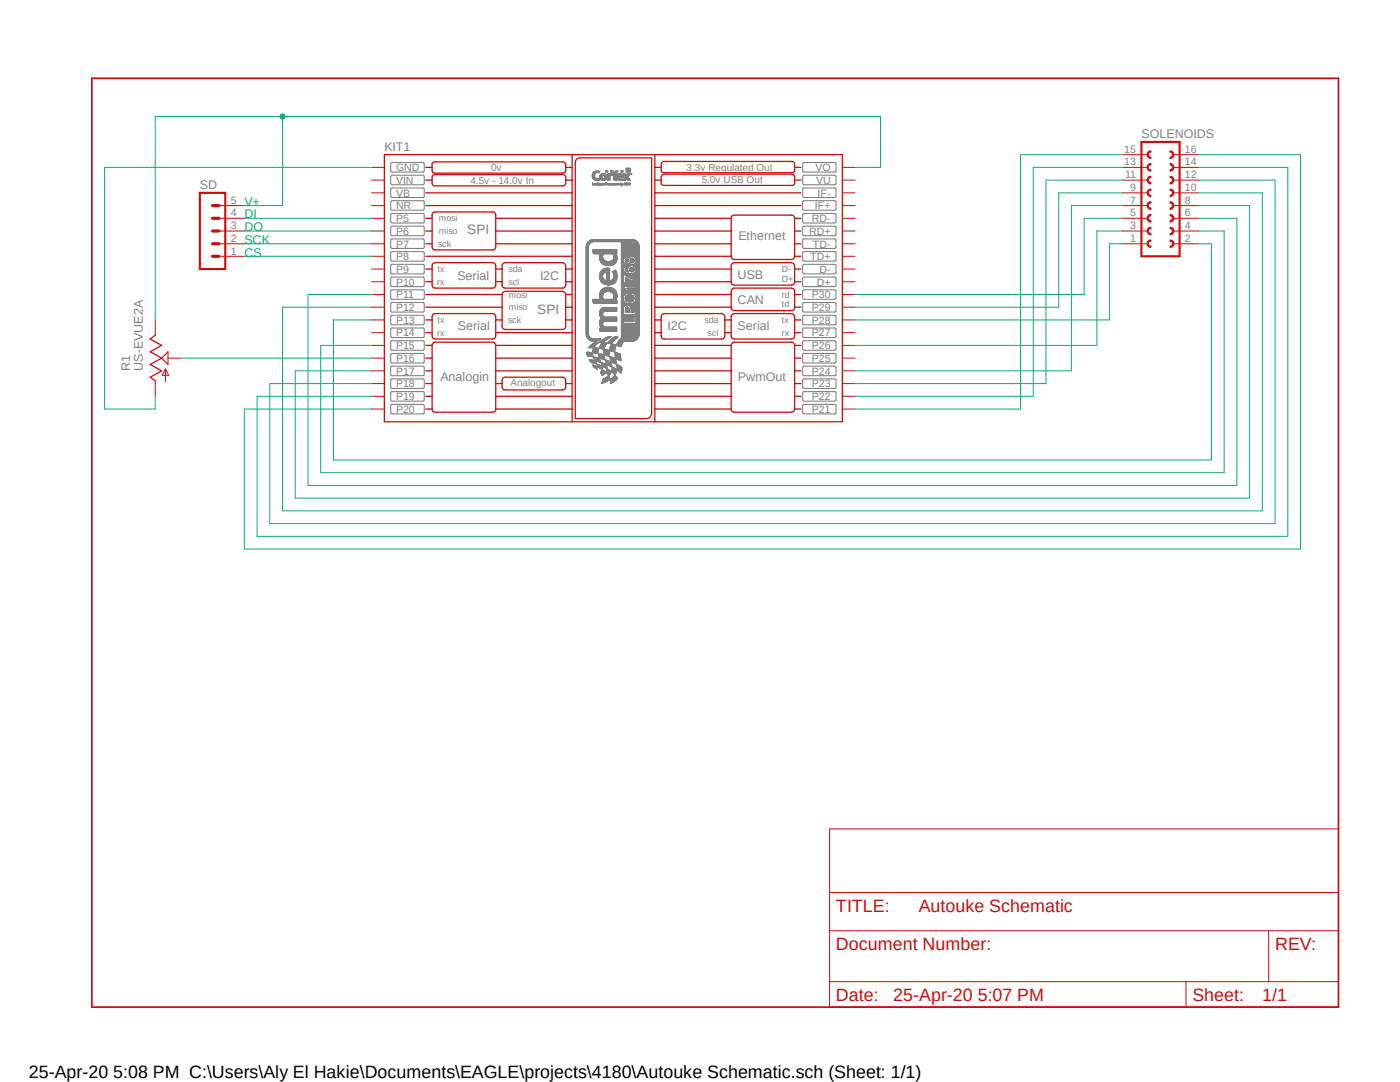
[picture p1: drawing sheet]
<svg xmlns="http://www.w3.org/2000/svg" width="279mm" height="216mm" viewBox="0 0 279 216" stroke-linecap="round" stroke-linejoin="round" font-family="sans-serif">
<defs><g id="words">
<g font-size="3.6" fill="#c90d0c">
<text x="166.8" y="181.9">TITLE:</text>
<text x="183.3" y="181.9">Autouke Schematic</text>
<text x="166.8" y="189.5">Document Number:</text>
<text x="254.5" y="189.5">REV:</text>
<text x="166.8" y="199.7">Date:</text>
<text x="178.3" y="199.7">25-Apr-20 5:07 PM</text>
<text x="238" y="199.7">Sheet:</text>
<text x="251.9" y="199.7">1/1</text>
</g>
<text font-size="3.6" x="5.8" y="215.1">25-Apr-20 5:08 PM C:\Users\Aly El Hakie\Documents\EAGLE\projects\4180\Autouke Schematic.sch (Sheet: 1/1)</text>
<g font-size="2.7" fill="#808080">
<text x="93.3" y="46.8">SPI</text>
<text x="107.2" y="62.6">SPI</text>
</g>
<g font-size="2.5" fill="#808080">
<text x="227.8" y="27.6">SOLENOIDS</text>
<text x="76.7" y="30.2">KIT1</text>
<text x="39.9" y="37.7">SD</text>
<text x="147.4" y="47.9">Ethernet</text>
<text x="91.3" y="55.8">Serial</text>
<text x="107.8" y="55.8">I2C</text>
<text x="147.2" y="55.7">USB</text>
<text x="91.4" y="65.8">Serial</text>
<text x="133.2" y="65.9">I2C</text>
<text x="147.2" y="65.8">Serial</text>
<text x="147.2" y="60.7">CAN</text>
<text x="26" y="74" transform="rotate(-90 26 74)">R1</text>
<text x="28.5" y="74" transform="rotate(-90 28.5 74)">US-EVUE2A</text>
<text x="87.9" y="76">Analogin</text>
<text x="147.3" y="76">PwmOut</text>
</g>
<g font-size="2.5" fill="#0dab76">
<text x="48.8" y="41">V+</text>
<text x="48.8" y="43.6">DI</text>
<text x="48.8" y="46.1">DO</text>
<text x="48.8" y="48.6">SCK</text>
<text x="48.8" y="51.2">CS</text>
</g>
<g font-size="2.1" fill="#808080">
<text x="79" y="34.2">GND</text>
<text x="162.7" y="34.2">VO</text>
<text x="224.4" y="33">13</text>
<text x="224.4" y="30.5">15</text>
<text x="224.5" y="35.6">11</text>
<text x="236.5" y="35.6">12</text>
<text x="236.5" y="33">14</text>
<text x="236.5" y="30.5">16</text>
<text x="46.1" y="40.6">5</text>
<text x="79" y="36.7">VIN</text>
<text x="79" y="39.2">VB</text>
<text x="79" y="41.8">NR</text>
<text x="162.6" y="41.8">IF+</text>
<text x="162.9" y="36.7">VU</text>
<text x="163.2" y="39.2">IF-</text>
<text x="225.6" y="40.6">7</text>
<text x="225.6" y="38.1">9</text>
<text x="236.5" y="40.6">8</text>
<text x="236.5" y="38.1">10</text>
<text x="46.1" y="45.7">3</text>
<text x="46.1" y="43.2">4</text>
<text x="79" y="44.3">P5</text>
<text x="79" y="46.9">P6</text>
<text x="161.5" y="46.9">RD+</text>
<text x="162" y="44.3">RD-</text>
<text x="225.6" y="45.7">3</text>
<text x="225.6" y="43.2">5</text>
<text x="236.5" y="45.7">4</text>
<text x="236.5" y="43.2">6</text>
<text x="46.1" y="50.8">1</text>
<text x="46.1" y="48.3">2</text>
<text x="79" y="49.4">P7</text>
<text x="79" y="51.9">P8</text>
<text x="161.7" y="51.9">TD+</text>
<text x="162.2" y="49.4">TD-</text>
<text x="225.6" y="48.3">1</text>
<text x="236.5" y="48.3">2</text>
<text x="79" y="54.4">P9</text>
<text x="79" y="57">P10</text>
<text x="79" y="59.5">P11</text>
<text x="162" y="59.5">P30</text>
<text x="163" y="57">D+</text>
<text x="163.5" y="54.4">D-</text>
<text x="79" y="62.1">P12</text>
<text x="79" y="64.6">P13</text>
<text x="162" y="64.6">P28</text>
<text x="162" y="62.1">P29</text>
<text x="79" y="67.1">P14</text>
<text x="79" y="69.7">P15</text>
<text x="162" y="69.7">P26</text>
<text x="162" y="67.1">P27</text>
<text x="79" y="72.2">P16</text>
<text x="79" y="74.8">P17</text>
<text x="79" y="77.3">P18</text>
<text x="162" y="77.3">P23</text>
<text x="162" y="74.8">P24</text>
<text x="162" y="72.2">P25</text>
<text x="79" y="79.8">P19</text>
<text x="79" y="82.4">P20</text>
<text x="162" y="82.4">P21</text>
<text x="162" y="79.8">P22</text>
</g>
<g font-size="2" fill="#808080">
<text x="98" y="34.2">0v</text>
<text x="137" y="34.1">3.3v Regulated Out</text>
<text x="93.9" y="36.7">4.5v - 14.0v In</text>
<text x="140" y="36.5">5.0v USB Out</text>
<text x="101.9" y="77.1">Analogout</text>
</g>
<g font-size="1.8" fill="#808080">
<text x="87.5" y="44.2">mosi</text>
<text x="87.5" y="46.7">miso</text>
<text x="87.4" y="49.3">sck</text>
<text x="87.2" y="56.9">rx</text>
<text x="87.3" y="54.3">tx</text>
<text x="101.5" y="54.3">sda</text>
<text x="101.5" y="56.9">scl</text>
<text x="101.5" y="59.4">mosi</text>
<text x="156" y="59.4">rd</text>
<text x="156" y="54.3">D-</text>
<text x="156" y="56.2">D+</text>
<text x="87.3" y="64.5">tx</text>
<text x="101.4" y="64.5">sck</text>
<text x="101.5" y="61.9">miso</text>
<text x="140.6" y="64.5">sda</text>
<text x="156" y="64.5">tx</text>
<text x="156" y="61.3">td</text>
<text x="87.2" y="67">rx</text>
<text x="141.2" y="67">scl</text>
<text x="156" y="67">rx</text>
</g>
</g></defs>
<path d="M17.8 15.3l249.7 186.2M267.5 15.3l-249.7 186.2" fill="none" stroke="#fff" stroke-width=".2"/>
<g fill="none" stroke="#808080" stroke-width=".21">
<path d="M78 32.6l.2-.2h6.2l.3 .3v1.4l-.3 .2h-6.2l-.2-.2zM78 35.1l.2-.1h6.2l.3 .2v1.4l-.3 .3h-6.2l-.2-.3zM78.1 37.5h6.3l.3 .3v1.4l-.3 .2h-6.2l-.2-.2v-1.4zM160.2 32.6l.2-.2h6.2l.2 .2v1.6l-.2 .1h-6.2l-.2-.2zM160.2 35.1l.2-.1h6.2l.2 .1v1.6l-.2 .2h-6.2l-.2-.3zM160.3 37.5h6.3l.2 .1v1.7l-.2 .1h-6.2l-.2-.2v-1.4zM78 40.2l.2-.2h6.2l.3 .3v1.4l-.3 .3h-6.2l-.2-.3zM78 42.7l.2-.1h6.2l.3 .2v1.4l-.3 .3h-6.2l-.2-.3zM78 45.3l.2-.2h6.2l.3 .3v1.4l-.3 .2h-6.2l-.2-.2zM78 47.8l.2-.1h6.2l.3 .2v1.4l-.3 .3h-6.2l-.2-.3zM78 50.3l.2-.1h6.2l.3 .3v1.4l-.3 .2h-6.2l-.2-.2zM78 52.9l.2-.2h6.2l.3 .3v1.4l-.3 .3h-6.2l-.2-.3z"/>
<path d="M78 58l.2-.2h6.2l.3 .3v1.4l-.3 .2h-6.2l-.2-.2zM78.1 55.3h6.3l.3 .2v1.4l-.3 .3h-6.2l-.2-.3v-1.4zM160.2 40.2l.2-.2h6.2l.2 .2v1.6l-.2 .2h-6.2l-.2-.3zM160.2 45.3l.2-.2h6.2l.2 .2v1.6l-.2 .1h-6.2l-.2-.2zM160.2 47.8l.2-.1h6.2l.2 .1v1.6l-.2 .2h-6.2l-.2-.3zM160.2 52.9l.2-.2h6.2l.2 .2v1.6l-.2 .2h-6.2l-.2-.3zM160.2 58l.2-.2h6.2l.2 .2v1.6l-.2 .1h-6.2l-.2-.2zM160.3 42.6h6.3l.2 .1v1.7l-.2 .1h-6.2l-.2-.3v-1.4zM160.3 50.2h6.3l.2 .1v1.7l-.2 .1h-6.2l-.2-.2v-1.4zM160.3 55.3h6.3l.2 .1v1.7l-.2 .1h-6.2l-.2-.3v-1.4zM78 60.5l.2-.1h6.2l.3 .2v1.4l-.3 .3h-6.2l-.2-.3zM78 63l.2-.1h6.2l.3 .3v1.4l-.3 .2h-6.2l-.2-.2z"/>
<path d="M78 65.6l.2-.2h6.2l.3 .3v1.4l-.3 .3h-6.2l-.2-.3zM78 68.1l.2-.1h6.2l.3 .2v1.4l-.3 .3h-6.2l-.2-.3zM78 70.7l.2-.2h6.2l.3 .3v1.4l-.3 .2h-6.2l-.2-.2zM78 73.2l.2-.1h6.2l.3 .2v1.4l-.3 .3h-6.2l-.2-.3zM78 75.7l.2-.1h6.2l.3 .3v1.4l-.3 .2h-6.2l-.2-.2zM78.1 78.1h6.4l.2 .3v1.4l-.3 .3h-6.2l-.2-.3v-1.4zM160.2 60.5l.2-.1h6.2l.2 .1v1.6l-.2 .2h-6.2l-.2-.3zM160.2 65.6l.2-.2h6.2l.2 .2v1.6l-.2 .2h-6.2l-.2-.3zM160.2 70.7l.2-.2h6.2l.2 .2v1.6l-.2 .1h-6.2l-.2-.2zM160.2 75.7l.2-.1h6.2l.2 .1v1.7l-.2 .1h-6.2l-.2-.2zM160.3 62.9h6.3l.2 .1v1.7l-.2 .1h-6.2l-.2-.2v-1.4zM160.3 68h6.3l.2 .1v1.7l-.2 .1h-6.2l-.2-.3v-1.4z"/>
<path d="M160.3 73.1h6.3l.2 .1v1.6l-.2 .2h-6.2l-.2-.3v-1.4zM160.3 78.1h6.4l.1 .2v1.6l-.2 .2h-6.2l-.2-.3v-1.4zM78.1 80.7h6.4l.2 .2v1.4l-.3 .3h-6.2l-.2-.3v-1.4zM160.3 80.7h6.4l.1 .1v1.7l-.2 .1h-6.2l-.2-.3v-1.4z"/>
</g>
<g fill="none" stroke="#808080" stroke-width=".2">
<path d="M118.2 35.3h.5M118.2 35.2h.5M118.2 35.1h.5M118.2 35h.5M118.2 34.9h.5M118.2 36.9h.1M118.2 36.8h.1M118.2 36.7h.1M118.2 36.6h.1M118.2 36.5h.1M118.2 35.5h.6M118.2 35.4h.5"/>
<path d="M118.2 34.8h.5M118.2 34.7h.5M118.3 35.5h.5M118.3 34.7h.4M118.3 35.6h.7M118.3 35.6h.6M118.3 34.6h.5M118.4 36.6v.3M118.4 36.9h.1M118.4 36.8h.1M118.4 36.7h.1M118.4 36.7h.2"/>
<path d="M118.4 35.7h1.2M118.4 34.5h.7M118.4 35.8h1.2M118.4 34.4h1.2M118.5 35.8h1.1M118.5 34.4h1.1M118.5 34.3h1.1M118.5 36.7h.1M118.5 35.9h1.1M118.6 36.9h.1M118.6 36.8h.1M118.6 34.3h1.1"/>
<path d="M118.6 35.9h1.1M118.7 36.7h.1M118.7 36.9h.1M118.7 36.9h.4M118.7 36.8h.1M118.7 36.6v.1M118.8 36h.8M118.8 34.2h.9M118.9 36.8h.1M118.9 36.8h.2M118.9 36.7h.2M119 36.9h.1"/>
<path d="M119 34.5h-.7M119 36h.4M119 34.1h.5M119.1 36.8v.1M119.2 36.9h.1M119.2 36.8h.1M119.2 36.7h.1M119.2 36.6h.1M119.2 36.5h.1M119.3 36.9h.1M119.3 36.8h.1M119.3 36.7h.1"/>
<path d="M119.3 36.6h.1M119.3 36.5h.1M119.4 34.5h.2M119.5 36.9h.1M119.5 36.8h.1M119.5 36.7h.1M119.5 36.5v.1M119.5 37h.3M119.5 37h.1M119.5 35.6h.1M119.6 36.9h.2M119.6 36.9h.1"/>
<path d="M119.6 36.8h.2M119.6 36.7h.1M119.6 36.7h.2M119.6 34.5h.1M119.6 36.8h.1M119.7 36.7h.1M119.7 35.6h.5M119.7 35.6h.4M119.7 35.5h.4M119.7 35.4h.4M119.7 35.3h.4M119.7 35.2h.4"/>
<path d="M119.7 35.1h.4M119.7 34.2h-1.1M119.8 37h.1M119.8 35.7h.5M119.8 35h.4M119.8 35h.5M119.8 35.7h1.2M119.8 34.9h1.2M119.8 36.9h.4M119.8 36.8h.1M119.8 36.8h.4M119.8 35.8h1.2"/>
<path d="M119.8 34.8h1.2M119.9 36.7h.2M119.9 35.9h1M119.9 34.8h1M119.9 36.9h.2M120 34.7h.9M120.1 36.8v.1M120.1 36h.6M120.1 34.7h.6M120.1 36.9h.1M120.1 36.8h.1M120.1 36.7h.3"/>
<path d="M120.2 36.7h-.4M120.2 36h.3M120.2 35.1h-.5M120.3 34.6h.3M120.4 36.9h.1M120.4 36.8h.1M120.4 36.7h.1M120.4 36.7h.2M120.5 36.9h.1M120.5 36.8h.1M120.5 36.7h.1M120.5 36.6h.1"/>
<path d="M120.5 35.7h.5M120.5 35h.5M120.6 35.1h.5M120.6 35h.5M120.6 35.6h.5M120.6 35.5h.5M120.6 35.4h.5M120.6 35.3h.5M120.6 35.2h.5M120.7 35.3h.4M120.9 36.9h.1M120.9 36.8h.1"/>
<path d="M120.9 36.7h.1M120.9 36.6h.1M120.9 36.5h.2M120.9 36.5h.1M120.9 35.9h-.9M120.9 34.3h.4M120.9 34.2h.4M120.9 34.1h.4M120.9 34h.4M121 36.7h.6M121 36.6h.1M121.1 36.7h-.2"/>
<path d="M121.1 35.6h-.5M121.2 36.9h.1M121.2 36.8h.1M121.2 36.7h.1M121.3 36h.4M121.3 35.9h.4M121.3 35.8h.4M121.3 35.7h.4M121.3 35.6h.4M121.3 35.5h.4M121.3 35.4h.4M121.3 35.3h.4"/>
<path d="M121.3 35.2h.4M121.3 35.2h.5M121.3 35.1h.5M121.3 35h.7M121.3 35h.8M121.3 34.9h.8M121.3 34.8h.8M121.3 34.8h.3M121.3 34.7h.3M121.3 36.7h.1M121.4 36.8h.1M121.4 36.9h.3"/>
<path d="M121.5 36.9h.1M121.5 36.7h-.1M121.6 36.7h.1M121.6 36.8h.1M121.7 34.8h.4M121.8 36.9h.9M121.8 36.8h.1M121.8 36.7h.1M121.8 34.7h.3M121.8 36.9h.1M121.9 35.1h-.6M121.9 34.6h.2"/>
<path d="M121.9 34.3h.4M121.9 34.2h.4M121.9 34.1h.4M121.9 34h.4M122 36.8h.1M122 36.8h.3M122 36.7h.4M122 36.9h.2M122 36.7h.2M122 35h.1M122.2 36.8v.1M122.3 34.9h.8"/>
<path d="M122.3 34.8h.8M122.3 34.7h.8M122.3 36.9h.1M122.3 36.8v.1M122.3 36.7h.2M122.3 34.3l-.3 .1M122.3 36.8h.2M122.4 36.8l.2 .1M122.4 35.8h.7M122.4 35.7h.5M122.4 35.6h.5M122.4 35.6h.4"/>
<path d="M122.4 35.5h.4M122.4 35.4h.4M122.4 35.3h.4M122.4 35.2h.4M122.4 35.1h.4M122.4 35h.4M122.4 34.6h.4M122.4 34.5h.4M122.4 34.4h.4M122.5 35.9h.6M122.5 35.8h.6M122.5 34.4h.3"/>
<path d="M122.6 36.9h.1M122.6 36.7h.1M122.6 34.3h.2M122.6 36.8h.2M122.6 36h.5M122.7 36.8h.1M122.8 36h.2M122.8 34.3h.1M122.8 36.9h.3M122.8 36.8h.1M122.8 36.7h.2M122.9 36.9h.1"/>
<path d="M122.9 36.7h-.1M122.9 34.3h.4M122.9 34.2h.4M122.9 34.1h.4M122.9 34h.4M123 36.7h.1M123 36.8h.1M123.1 35.7h-.7M123.1 36.6l.1 .1M123.1 36.8h.1M123.1 35.6h.5M123.1 35.6h.4"/>
<path d="M123.1 35.5h.4M123.1 35.4h1.3M123.1 35.3h1.3M123.1 35.2h1.3M123.1 35.1h.4M123.1 34.8h-.8M123.2 36.9h-.1M123.2 36.7h.3M123.2 35.7h1.1M123.2 35.7h.5M123.2 35h.4M123.2 36.7h-.1"/>
<path d="M123.2 35.8h1.1M123.2 34.9h.5M123.3 35.8h1M123.3 34.9h1M123.3 34.8h1M123.3 35.9h1M123.3 34.8h.9M123.4 36.9h.2M123.4 36.9h.1M123.4 36.8v.1M123.4 36.8h.1M123.4 36.7h.1"/>
<path d="M123.4 35.9h.9M123.4 34.7h.8M123.5 36.8h.1M123.5 36h.7M123.5 34.7h.6M123.7 34.6h.2M123.8 36.9h.2M123.8 36.8h.1M123.8 36.7h.4M123.8 36.6h.1M123.8 36.5h.1M123.8 36h.2"/>
<path d="M123.9 36.7h-.1M123.9 34.9h.4l-.3 .1M124 36.8h.1M124 36.7h.3M124 34.3h.3M124 34.2h.3M124 34.1h.3M124 34h.3M124 35.1h.4M124 35h.3M124.1 37h.1M124.1 36.8h.2"/>
<path d="M124.2 37l-.1 .1M124.2 36.9h.1M124.2 36.8h.1M124.2 35.7h.1M124.2 36.7h.1M124.3 34.3l-.3 .1M124.4 34.7l.5 .1M124.4 34.6l.4 .1M124.5 36h.3M124.5 35.9h.4M124.5 34.8h.4M124.5 35.8h.4"/>
<path d="M124.5 34.8h.5M124.5 36.9h.1M124.5 36.8h.1M124.5 36.8h.4M124.5 35.7h.5M124.5 34.9h.5M124.6 36.7h.2M124.6 35.7h.4M124.6 35.6h1M124.6 35h.5M124.6 36.6h.2M124.7 36.6h.1"/>
<path d="M124.7 35.6h.8M124.7 35.1h.8M124.7 36.5h.1M124.7 36h.1M124.7 35.5h.8M124.7 35.2h.7M124.7 35.1h.7M124.8 35.4h.6M124.8 35.3h.5M124.8 35.2h.6M124.8 36.9h.3M124.8 36.8h.1"/>
<path d="M124.9 35.9h-.5M125 36.8h.1M125 36.7h.2M125 36.6h.1M125 36.5h.2M125 36.5h.1M125 34.3h.3M125 34.2h.3M125 34.1h.3M125 34h.3M125 33.9h.3M125 33.8h.3"/>
<path d="M125 33.7h.3M125 33.6h.3M125.1 35.6h.1M125.1 36.8h.1M125.1 36.6h.1M125.1 35.7h.5M125.2 36.9h.1M125.2 36.8h.1M125.2 36.7h-.2M125.2 36.6h.1M125.2 35.8h.4M125.2 35.7h.4"/>
<path d="M125.2 35h.3M125.2 35h.4M125.2 34.9h.4M125.2 36.9h.2M125.2 35.9h.5M125.2 35.8h.5M125.2 34.8h.4M125.3 35.9h.4M125.3 36h.5M125.3 34.7h.4M125.3 36.9h.1M125.3 36.8h.1"/>
<path d="M125.3 36.7h.3M125.3 36.6h.4M125.3 36.6h.2M125.3 36.5h.1M125.4 34.3h.4M125.4 34.2h.4M125.4 34.1h.4M125.4 34h.4M125.4 33.9h.4M125.4 33.8h.4M125.4 33.7h.4M125.4 33.6h.4"/>
<path d="M125.5 33.9h.3M125.6 36.6h.1M125.6 36.5h.1M125.7 36.9h.1M125.7 36.8h.1M125.7 36.7h.1M125.7 36.5h.1M125.7 34.8h-.5M125.7 34.6l-.4 .1M125.8 36.5v.1M125.9 36.6v.1M125.9 34.7l.1 .1"/>
<path d="M125.9 34.6v.1M126 34.7h.1M126.1 34.6v.2M117 49v17.8M117 48.9v18.1M117.1 48.8v18.3M117.1 48.7v18.5M117.1 48.6v18.7M117.2 48.4v19M117.3 48.4v19.1M117.3 48.3v19.2M117.3 48.3v19.3"/>
<path d="M117.4 48.3v19.3M117.4 48.2v1M117.5 48.1v.9M117.6 48.1v.7M117.6 48v.8M117.6 48v.7M117.7 48v.6M117.8 48l-.1 .6M117.8 47.9v.6M117.9 47.9v.6M117.9 47.9v.5M118 47.9v.5"/>
<path d="M118.1 47.8v.5M118.2 47.8v.5M118.2 49.8v.2M118.2 59.7v.1M118.3 47.8v.5M118.3 49.8v.3M118.3 59.7v.2M118.3 49.8l.1 .7M118.3 59.7l.1 .7M118.4 47.8v.4M118.4 49.8v.8M118.4 59.7v.8"/>
<path d="M118.5 47.8v.4M118.5 49.8v.8M118.5 59.7v.8M118.6 47.8v.4M118.6 49.8v.8M118.6 59.7v.8M118.7 47.8v.4M118.7 49.8v.8M118.7 59.7v.8M118.8 47.8v.4M118.8 49.8v.8M118.8 59.7v.8"/>
<path d="M118.9 47.8v.4M118.9 49.8v.8M118.9 59.7v.8M119 47.8v.4M119 49.8v.8M119 59.7v.8M119.1 47.8v.4M119.1 49.8v.8M119.1 59.7v.8M119.2 47.8v.4M119.2 49.8v.8M119.2 59.7v.8"/>
<path d="M119.3 47.8v.4M119.3 49.8v.8M119.3 59.7v.8M119.4 47.8v.4M119.4 49.8v.8M119.4 59.7v.8M119.5 47.8v.4M119.5 49.8v.8M119.5 59.7v.8M119.6 47.8v.4M119.6 49.8v.8M119.6 59.7v.8"/>
<path d="M119.6 51.1v.5M119.6 54.9v.5M119.6 58.7v.6M119.7 47.8v.4M119.7 49.8v.8M119.7 51v.8M119.7 54.7v.8M119.7 58.6v.8M119.7 59.7v.8M119.7 49.8l.1 2.3M119.8 54.4v1.4M119.8 58.3v1.3"/>
<path d="M119.8 47.8v.4M119.8 49.8v2.3M119.8 54.4v1.5M119.8 58.2v2.3M119.8 49.8v2.4M119.8 54.2v1.8M119.8 58.1v2.4M119.9 47.8v.4M119.9 49.8v2.5M119.9 54.1v1.9M119.9 58v2.5M119.9 54.1v2"/>
<path d="M120 47.8v.4M120 49.8v2.7M120 54v2.3M120 57.9v2.6M120.1 47.8v.4M120.1 49.8v2.7M120.1 54v2.3M120.1 57.8v2.7M120.1 53.9v2.4M120.1 49.8v2.8M120.1 53.9v2.5M120.1 57.7v2.8"/>
<path d="M120.2 47.8v.4M120.2 49.8v2.8M120.2 53.8v2.6M120.2 57.7v2.8M120.3 47.8v.4M120.3 49.8v2.9M120.3 53.8v2.7M120.3 57.7v2.8M120.4 47.8v.4M120.4 49.8v1.1M120.4 51.5v1.2M120.4 53.7v1.1"/>
<path d="M120.4 55.5v1.1M120.4 57.6v1.2M120.4 59.5v1M120.4 49.8v1M120.4 51.7v1M120.4 53.7v1M120.4 55.6v1M120.4 57.6v1.1M120.4 59.6v.9M120.4 49.8v.9M120.4 53.7v.9M120.4 55.7v.9"/>
<path d="M120.4 57.6v.9M120.5 47.8v.4M120.5 49.8v.9M120.5 51.8v1M120.5 53.6v1M120.5 55.7v.9M120.5 57.5v1M120.5 59.7v.8M120.5 49.8v.8M120.5 51.9v.9M120.5 53.6v.9M120.5 55.8v.8"/>
<path d="M120.6 57.5l-.1 1M120.6 47.8v.4M120.6 49.8v.8M120.6 51.9v.9M120.6 53.6v.8M120.6 55.8v.9M120.6 57.4v1M120.6 59.7v.8M120.6 52v.9M120.6 57.4v.9M120.7 47.8v.4M120.7 49.8v.8"/>
<path d="M120.7 52v.9M120.7 53.6v.8M120.7 55.9v.8M120.7 57.4v.9M120.7 59.7v.8M120.8 47.8v.4M120.8 49.8v.8M120.8 52.1v.8M120.8 53.6v.8M120.8 55.9v.9M120.8 57.4v.9M120.8 59.7v.8"/>
<path d="M120.8 52.1l.1 .9M120.9 53.5l-.1 .9M120.9 57.4l-.1 .9M120.9 47.8v.4M120.9 49.8v.8M120.9 52.1v.9M120.9 53.5v.8M120.9 56v.8M120.9 57.4v.8M120.9 59.7v.8M121 47.8v.4M121 49.8v.8"/>
<path d="M121 52.1v.9M121 53.5v.8M121 56v.8M121 57.4v.8M121 59.7v.8M121 52.2v.8M121.1 47.8v.4M121.1 49.8v.8M121.1 52.2v.8M121.1 53.5v3.3M121.1 57.4v.8M121.1 59.7v.8"/>
<path d="M121.2 57.3v.9M121.2 47.8v.4M121.2 49.8v.8M121.2 52.2v.8M121.2 53.5v3.3M121.2 59.7v.8M121.2 53.5v3.4M121.3 47.8v.4M121.3 49.8v.8M121.3 52.2v.8M121.3 53.5v3.4M121.3 57.3v.9"/>
<path d="M121.3 59.7v.8M121.4 47.8v.4M121.4 49.8v.8M121.4 52.2v.8M121.4 53.5v3.4M121.4 57.3v.9M121.4 59.7v.8M121.5 47.8v.4M121.5 49.8v.8M121.5 52.2v.8M121.5 53.5v3.4M121.5 57.3v.9"/>
<path d="M121.5 59.7v.8M121.5 53.6v3.3M121.5 57.4v.8M121.6 47.8v.4M121.6 49.8v.8M121.6 52.2v.8M121.6 53.6v3.3M121.6 57.4v.8M121.6 59.7v.8M121.7 47.8v.4M121.7 49.8v.8M121.7 52.2v.8"/>
<path d="M121.7 56v.8M121.7 57.4v.8M121.7 59.7v.8M121.8 47.8v.4M121.8 49.8v.8M121.8 52.2v.8M121.8 56v.8M121.8 57.4v.8M121.8 59.7v.8M121.9 47.8v.4M121.9 49.8v.8M121.9 52.1v.9"/>
<path d="M121.9 56v.8M121.9 57.4v.8M121.9 59.7v.8M121.9 57.4v.9M122 47.8v.4M122 49.8v.8M122 52.1v.9M122 55.9v.9M122 57.4v.9M122 59.7v.8M122.1 47.8v.4M122.1 49.8v.8"/>
<path d="M122.1 52.1v.9M122.1 55.9v.9M122.1 57.4v.9M122.1 59.7v.8M122.1 52v.9M122.2 47.8v.4M122.2 49.8v.8M122.2 52v.9M122.2 55.8v.9M122.2 57.5v.9M122.2 59.7v.8M122.3 51.9v1"/>
<path d="M122.3 54.2h.1M122.3 55.8l-.1 .9M122.3 47.8v.4M122.3 49.8v.9M122.3 54.1v.2M122.3 55.7v1M122.3 57.5v1M122.3 59.7v.8M122.3 51.8v1M122.3 54.1v.3M122.3 55.7v.9M122.3 57.6v.9"/>
<path d="M122.4 47.8v.4M122.4 49.8v1M122.4 51.7v1.1M122.4 54.1v.3M122.4 55.6v1M122.4 57.6v1M122.4 59.6v.9M122.4 51.6v1.2M122.4 54.1v.4M122.4 55.5v1.1M122.4 57.6v1.2M122.5 47.8v.4"/>
<path d="M122.5 49.8v1.1M122.5 51.5v1.3M122.5 54.1v.5M122.5 55.4v1.2M122.5 57.7v1.1M122.5 59.5v1M122.5 49.8v2.9M122.5 57.7v2.8M122.6 54l-.1 2.6M122.6 47.8v.4M122.6 49.8v2.9M122.6 54v2.5"/>
<path d="M122.6 57.7v2.8M122.6 57.8v2.7M122.7 47.8v.4M122.7 49.8v2.8M122.7 54v2.4M122.7 57.8v2.7M122.7 57.9v2.6M122.8 47.8v.4M122.8 57.9v2.6M122.8 49.8v2.8M122.8 53.9v2.4M122.9 47.8v.4"/>
<path d="M122.9 49.8v2.7M122.9 53.9v2.4M122.9 58v2.5M122.9 54v2.2M122.9 49.8v2.6M122.9 54v2.1M122.9 58.1v2.4M123 47.8v.4M123 49.8v.8M123 50.8v1.5M123 54.1v1.9M123 58.2v1.6"/>
<path d="M123 59.9v.6M123 50.8v1.4M123 54.2v1.8M123 58.3v1.4M123.1 47.8v.4M123.1 49.8v.8M123.1 50.9v1.2M123.1 54.3v1.6M123.1 58.4v1.2M123.1 60v.5M123.1 51.1v.8M123.1 54.6v1"/>
<path d="M123.1 58.6v.8M123.2 47.8v.4M123.3 47.8v.4M123.4 47.8v.4M123.5 47.8v.4M123.6 47.8v.4M123.7 47.8v.4M123.8 47.8v.4M123.9 47.8v.4M124 47.8v19.6M124 47.8v21.2M124.1 47.8v21"/>
<path d="M124.1 47.8v20.9M124.2 47.8v20.8M124.2 47.8v20.6M124.3 47.8v20.6M124.3 47.8v20.5M124.4 47.8v20.4M124.5 52.2v1.4M124.5 54v.9M124.5 56.4v.7M124.5 59.9v1.5M124.5 47.8v3.9M124.5 57.4v1.7"/>
<path d="M124.5 47.8v3.8M124.5 52.4v.9M124.5 54.1v.7M124.5 57.4v1.6M124.6 47.8v3.7M124.6 52.5v.8M124.6 54.2v.6M124.6 56.4v.7M124.6 57.4v1.5M124.6 47.8v3.6M124.6 54.3v.5M124.6 57.5v1.3"/>
<path d="M124.7 47.8v3.6M124.7 52.6v.6M124.7 54.3v.5M124.7 56.4v.7M124.7 57.5v1.3M124.7 54.4v.5M124.7 57.6v1.1M124.8 51.9v.2M124.8 53.6v.3M124.8 59.4v.2M124.8 47.8v3.5M124.8 51.8v.4"/>
<path d="M124.8 52.6v.5M124.8 53.6v.4M124.8 54.4v.5M124.8 55.3v1.8M124.8 57.7v1M124.8 59.2v.6M124.8 51.7v.5M124.8 52.7v.4M124.8 53.5v.5M124.8 54.5v.4M124.8 55.4v1.7M124.8 57.7v.9"/>
<path d="M124.8 59.1v.8M124.9 47.8v3.5M124.9 51.7v.6M124.9 52.7v.4M124.9 53.5v.6M124.9 54.5v.5M124.9 55.4v1.7M124.9 57.8v.8M124.9 59.1v.8M124.9 51.6v.7M124.9 59.1v.9M125 47.8v3.5"/>
<path d="M125 51.6v.7M125 52.7v.4M125 53.5v.6M125 54.5v.5M125 55.4v1.7M125 57.9v.6M125 59v1.1M125 47.8v3.4M125 52.7v.3M125 53.4l.1 .8M125 54.5l.1 .6M125 55.5v1.6"/>
<path d="M125 58v.5M125 59l.1 1.1M125.1 47.8v3.4M125.1 51.6v.7M125.1 52.7v1.5M125.1 54.6v.5M125.1 55.5v1.6M125.1 57.5h.1M125.1 58.1v.4M125.1 58.9v1.3M125.1 54.6v.6M125.1 57.5v.1"/>
<path d="M125.2 47.8v3.5M125.2 51.6v.7M125.2 52.7v1.5M125.2 54.6v.6M125.2 55.6v1.5M125.2 57.5v.2M125.2 58.1v.5M125.2 58.9v1.3M125.2 58.1v2.1M125.3 47.8v3.5M125.3 51.7v.6M125.3 52.7v1.5"/>
<path d="M125.3 54.6v.6M125.3 55.6v1.5M125.3 57.5v.3M125.3 58.1v2.1M125.3 51.7v.5M125.3 53.9v.4M125.3 54.6v.7M125.3 57.5v.5M125.3 52.6v1M125.3 58v2.2M125.4 47.8v3.6M125.4 51.8v.3"/>
<path d="M125.4 52.6v.7M125.4 54.1v.2M125.4 54.6v.7M125.4 55.7v1.4M125.4 57.5v2.7M125.4 54.2v.1M125.5 47.8v3.6M125.5 52.5v.8M125.5 54.2v.1M125.5 54.6v.8M125.5 55.8v1.3M125.5 57.5v2.7"/>
<path d="M125.5 47.8v3.7M125.5 52.5v.7M125.6 52.5v.7M125.6 54.6v.8M125.6 55.8v1.3M125.6 57.5v2.7M125.6 47.8v3.7M125.6 53.6v.3M125.6 47.8v3.6M125.6 52.6v.5M125.6 53.6v.4M125.7 47.8v3.6"/>
<path d="M125.7 52.6v.5M125.7 53.5v.6M125.7 54.7v.7M125.7 55.8v1.3M125.7 57.5v2.7M125.7 47.8v3.5M125.7 51.9v.2M125.7 52.7v.4M125.7 54.7v.8M125.7 55.9v1.2M125.8 47.8v3.5M125.8 51.8v.4"/>
<path d="M125.8 52.7v.3M125.8 53.5v.6M125.8 54.7v.8M125.8 55.9v1.2M125.8 57.5v2.7M125.8 51.7v.6M125.8 53.4v.7M125.8 54.6v.9M125.9 51.6v.8M125.9 52.7v.3M125.9 53.4v.8M125.9 54.6v.9"/>
<path d="M125.9 55.9v1.2M125.9 57.5v2.7M125.9 47.8v3.4M126 47.8v3.4M126 51.6v.8M126 52.8v.2M126 53.4v.8M126 54.6v.9M126 55.9v1.2M126 57.5v2.7M126 56v1.1M126 57.5v1.1"/>
<path d="M126 58.8v1.4M126.1 47.8v3.4M126.1 51.5v1M126.1 52.8v.2M126.1 53.4v.8M126.1 54.6v1M126.1 56v1.1M126.1 57.5v1M126.1 58.8v1.4M126.1 58.9v1.3M126.2 47.8v3.3M126.2 51.5v1"/>
<path d="M126.2 52.8v.2M126.2 53.4v.8M126.2 54.6v1M126.2 56v1.1M126.2 57.5v1M126.2 58.9v1.3M126.2 47.8v3.4M126.2 58.9v1.2M126.3 47.8v3.4M126.3 51.6v.8M126.3 52.8v.2M126.3 53.4v.8"/>
<path d="M126.3 54.6v1M126.3 56v1.1M126.3 57.5v1M126.3 59v1.1M126.3 54.6v1.1M126.4 47.8v3.4M126.4 51.6v.8M126.4 52.7v.3M126.4 53.4v.7M126.4 54.5v1.2M126.4 56v1.1M126.4 57.5v1.1"/>
<path d="M126.4 59v1.1M126.4 52.7v.4M126.4 59.1v.9M126.4 53.5v.6M126.5 47.8v3.4M126.5 51.6v.7M126.5 52.7v.4M126.5 53.5v.6M126.5 54.5v1.2M126.5 56v1.1M126.5 57.5v1.2M126.5 59.2v.7"/>
<path d="M126.5 47.9v3.3M126.5 51.7v.5M126.5 53.6v.4M126.5 59.3v.4M126.6 47.9v3.4M126.6 51.8v.4M126.6 52.7v.4M126.6 53.6v.4M126.6 54.4v1.3M126.6 56.1v1M126.6 57.5v1.2M126.6 59.4v.3"/>
<path d="M126.6 52.6v.6M126.6 57.5v1.3M126.7 47.9v3.5M126.7 52.6v.6M126.7 54.4v1.3M126.7 56.1v1M126.7 57.5v1.3M126.7 57.5v1.4M126.7 52.5v.8M126.7 54.3v1.4M126.8 48v3.5M126.8 52.5v.8"/>
<path d="M126.8 54.2v1.6M126.8 56.1v1M126.8 57.5v1.5M126.8 48v3.6M126.8 52.4v1M126.8 54.1v1.7M126.8 57.5v1.6M126.8 60v2.4M126.9 48v3.7M126.9 52.2v1.4M126.9 54v1.8M126.9 56v1.1"/>
<path d="M126.9 57.4v1.8M126.9 59.8v2.6M126.9 48v3.9M126.9 52v7.4M126.9 59.6v8.3M127 48v19.8M127 48.1v19.6M127.1 48.2v19.5M127.1 48.2v19.4M127.2 48.3v19.3M127.3 48.3v19.2M127.3 48.4v19"/>
<path d="M127.4 48.5v18.9M127.4 48.6v18.7M127.5 48.7v18.5M127.5 48.8v18.3M127.6 49v17.8M117.1 70.3v.3M117.1 70.3v.4M117.2 70.3v.7M117.3 70.3v.7M117.4 70.3v.7M117.4 66.7v.9M117.4 70.3v.8"/>
<path d="M117.5 66.9v.8M117.5 70.3v.8M117.5 69.3v.1M117.6 67.1v.7M117.6 69.3v.1M117.6 70.3v.8M117.6 69.2v.2M117.6 71.7v.1M117.6 67.2v.7M117.7 67.2v.7M117.7 69.1v.3M117.7 70.3v.8"/>
<path d="M117.7 71.7v.2M117.7 67.3v.6M117.7 71.8l.1 .3M117.8 69v.4M117.8 67.4v.5M117.8 70.3v.8M117.8 71.8v.3M117.9 67.4v.6M117.9 68.9v.5M117.9 70.3v.8M117.9 71.8v.4M117.9 67.5v.5"/>
<path d="M117.9 71.8v.5M118 67.5v.5M118 68.8v.6M118 70.3v.9M118 71.8v.5M118 71.8l.1 .5M118.1 68.7v.7M118.1 67.6v.5M118.1 70.4v.8M118.1 71.8v.5M118.2 67.6v.5M118.2 68.7v.7"/>
<path d="M118.2 70.4v.8M118.2 71.8v.5M118.2 68.6v.8M118.2 70.1v1.1M118.3 67.6v.5M118.3 68.6v.8M118.3 70v.4M118.3 70.8v.4M118.3 71.8v.6M118.3 72.8v.1M118.3 68.5v.9M118.3 70.9v.3"/>
<path d="M118.3 71.8l.1 .6M118.3 72.8l.1 .4M118.4 69.6v.8M118.4 67.6v.5M118.4 68.5v.9M118.4 71.9v.5M118.4 72.9v.3M118.4 68.5v1.9M118.4 71.2v.1M118.5 67.6v.5M118.5 68.5v1.9M118.5 71.2v.3"/>
<path d="M118.5 71.9v.5M118.5 72.9v.3M118.5 68.5v.8M118.5 69.4v1M118.5 71.9v.6M118.5 72.9v.4M118.6 67.6v.5M118.6 69.4v1M118.6 71.2v.5M118.6 71.9v.6M118.6 72.9v.4M118.6 68.5v.8"/>
<path d="M118.7 67.6v.5M118.7 68.4v.7M118.7 69.4v1M118.7 71.3v.5M118.7 72v.5M118.7 72.9v.5M118.7 71.3v.6M118.7 73v.4M118.7 68.4v.6M118.7 71.3v1.3M118.8 67.6v.5M118.8 68.4v.6"/>
<path d="M118.8 69.4v1M118.8 71.3v.7M118.8 72.1v.5M118.8 73v.4M118.8 68.4v.5M118.9 67.6v.5M118.9 69.4v1M118.9 71.3v.7M118.9 72.2v.4M118.9 73.1v.4M118.9 68.4v.5M119 67.6v.5"/>
<path d="M119 68.4v.4M119 69.4v1M119 71.3v.8M119 72.3v.3M119 73.1v.4M119 68.4v.3M119 69.5v.9M119 72.4v.2M119 73.1v.5M119 69.5v1M119 72.6h.1M119.1 67.6v.5"/>
<path d="M119.1 68.4v.3M119.1 69.5v1M119.1 71.3v.8M119.1 73.1v.5M119.1 68.4v.2M119.1 71.4v.7M119.1 72.7l.1 .2M119.1 73.2l.1 .5M119.2 67.6v.4M119.2 68.4v.1M119.2 69.5v1M119.2 71.4v.7"/>
<path d="M119.2 72.7v.3M119.2 73.2v.5M119.3 67.6v.4M119.3 68.4v.1M119.3 69.5v1M119.3 71.4v.7M119.3 72.7v.8M119.3 72.7v.5M119.3 67.6v.3M119.3 68.4l.1 .1M119.4 67.6v.3M119.4 69.5v.7"/>
<path d="M119.4 70.4v.3M119.4 71.4v.7M119.4 72.7v.6M119.4 70.6l.1 .4M119.4 71.4v.8M119.4 72.8v.5M119.5 67.6l-.1 .3M119.5 68.3v.1M119.5 69.5l-.1 .3M119.5 67.6v.3M119.5 69.5v.1M119.5 70.6v.6"/>
<path d="M119.5 71.5v.7M119.5 72.8v.6M119.5 69.4v.1M119.5 70.6v.7M119.6 67.6v.2M119.6 68.2v.2M119.6 69.3v.2M119.6 70.6v1.6M119.6 72.8v.6M119.6 62.3v.5M119.6 64.2v.5M119.6 69.2v.3"/>
<path d="M119.6 70.6v.9M119.6 71.5v.7M119.6 72.9v.5M119.7 62.1v.8M119.7 64.1v.8M119.7 67.6v.2M119.7 68.2v.2M119.7 69.2v.3M119.7 70.6v.9M119.7 71.7v.5M119.7 72.9v.5M119.7 70.6l.1 .9"/>
<path d="M119.7 71.8l.1 .5M119.7 72.9l.1 .6M119.8 61.9v1.3M119.8 63.8v1.3M119.8 65.5v.6M119.8 67.6l-.1 .2M119.8 68.1v.3M119.8 69v.6M119.8 61.8v1.4M119.8 63.7v1.5M119.8 67.6v.1M119.8 70.7v.8"/>
<path d="M119.8 72v.3M119.8 72.9v.6M119.8 61.8v1.5M119.8 65.4v.7M119.8 68v.4M119.8 68.9v.7M119.8 72.1v.2M119.8 74.3v.1M119.9 61.7v1.7M119.9 63.6v1.7M119.9 65.4v.7M119.9 67.6v.1"/>
<path d="M119.9 68v.4M119.9 68.8v.8M119.9 70.7v.8M119.9 72.2v.1M119.9 72.9v.7M119.9 74.2v.3M119.9 63.5v1.8M119.9 73v.6M119.9 74.1v.4M120 70.7v.9M120 72.3v.3M120 73v.6"/>
<path d="M120 61.6v4.5M120 67.9v.5M120 68.7v.9M120 74v.6M120.1 61.6v4.5M120.1 67.9v.5M120.1 68.6v1M120.1 70.7v.9M120.1 72.3v.4M120.1 73v.7M120.1 74v.7M120.1 76.5h.1"/>
<path d="M120.1 61.5v4.6M120.1 72.3v.5M120.1 73.9v.9M120.1 76.4v.1M120.1 68.5v1.1M120.1 72.4v2.5M120.1 76.2v.3M120.2 61.5v4.6M120.2 67.9v.5M120.2 68.5v1.1M120.2 70.7v.9M120.2 72.4v.7"/>
<path d="M120.2 73.2v.4M120.2 73.7v1.3M120.2 76.2v.3M120.2 61.4v4.7M120.2 67.8v.6M120.2 73.7v1.2M120.2 76v.5M120.3 67.8v1.8M120.3 70.7v1M120.3 72.4v.7M120.3 73.8v1.1M120.3 61.4v4.7"/>
<path d="M120.3 75.7v.8M120.4 61.4v1M120.4 62.9v1.5M120.4 64.9v1.2M120.4 67.7v.6M120.4 68.4v1.2M120.4 70.7v1M120.4 72.5v.7M120.4 73.9v.9M120.4 75.6v.8M120.4 61.4v.9M120.4 63.1v1.2"/>
<path d="M120.4 65v1.1M120.4 70.8v.9M120.4 63.2v1M120.4 65.1v1M120.4 67.7v.5M120.4 74v.8M120.5 61.3v1M120.5 63.2v1M120.5 65.1v1M120.5 67.6v.6M120.5 68.4v1.3M120.5 70.8v.9"/>
<path d="M120.5 72.5v.7M120.5 74v.8M120.5 75.6v.8M120.5 61.3v.9M120.5 65.2v.9M120.6 67.6l-.1 .6M120.6 68.4l-.1 3.3M120.6 74l-.1 .7M120.6 75.6l-.1 .8M120.6 61.3v.9M120.6 63.3v.8M120.6 65.2v.9"/>
<path d="M120.6 67.6v.5M120.6 68.4v1.1M120.6 69.7v1.1M120.6 71.2v.6M120.6 72.6v.7M120.6 74v.6M120.6 75.5v.8M120.6 61.3v.8M120.6 65.3v.8M120.6 68.4v1M120.6 71.3v.5M120.6 74.1v.5"/>
<path d="M120.7 61.3v.8M120.7 63.3v.8M120.7 65.3v.8M120.7 67.6v.4M120.7 68.4v.9M120.7 69.7v1.1M120.7 71.5v.3M120.7 72.6v.7M120.7 74.1v.4M120.7 75.5v.8M120.7 67.5v.5M120.7 68.4v.8"/>
<path d="M120.7 71.6v.2M120.7 75.5v.7M120.8 71.8l.1 .3M120.8 61.3v.8M120.8 63.3v.8M120.8 65.3v.8M120.8 67.5v.5M120.8 68.4v.6M120.8 69.7v1.2M120.8 72.6v.8M120.8 74.2v.3M120.8 75.4v.8"/>
<path d="M120.8 67.5v.4M120.8 69.8l.1 1.1M120.8 72.6l.1 .8M120.9 68.5l-.1 .5M120.9 74.3l-.1 .1M120.9 75.4l-.1 .8M120.9 61.3v.8M120.9 63.3v.8M120.9 65.3v.8M120.9 67.4v.5M120.9 68.5v.3M120.9 69.8v1.1"/>
<path d="M120.9 71.8v.4M120.9 72.7v.7M120.9 74.3h.1M120.9 75.4v.8M120.9 68.5v.2M120.9 71.8v.5M121 61.3v.8M121 63.3v.8M121 65.3v.8M121 67.4v.4M121 68.5v.2M121 69.8v1.1"/>
<path d="M121 71.9v.6M121 72.7v.8M121 74.2v.2M121 75.4v.8M121 71.9v1.6M121 74v.5M121 75.3v.8M121.1 61.3v.8M121.1 63.3v.8M121.1 65.3v.8M121.1 67.4v.3M121.1 68.5v.1"/>
<path d="M121.1 69.8v1.2M121.1 71.9v.8M121.1 72.8v.7M121.1 74v.5M121.1 75.3v.8M121.1 71.9v.9M121.1 72.9l.1 1.7M121.2 67.4l-.1 .3M121.2 68.5h-.1M121.2 75.2l-.1 .9M121.2 61.3v.8M121.2 63.3v.8"/>
<path d="M121.2 65.3v.8M121.2 67.3v.3M121.2 68.4v.1M121.2 69.8v1.2M121.2 72v.8M121.2 73.6v1M121.2 75.2v.8M121.2 73.6v1.1M121.2 75.1v.9M121.3 61.3v.8M121.3 63.3v.8M121.3 65.3v.8"/>
<path d="M121.3 67.3v.3M121.3 68.3v.2M121.3 69.8v1.2M121.3 72v.9M121.3 73.6v1.2M121.3 75.1v.9M121.3 73.7v1.1M121.4 61.3v.8M121.4 63.3v.8M121.4 65.3v.8M121.4 67.2v.4M121.4 69.9v1.1"/>
<path d="M121.4 72v.9M121.4 73.7v1.2M121.4 68.2v.3M121.4 75v.9M121.5 61.3v.8M121.5 63.3v.8M121.5 65.3v.8M121.5 67.2v.3M121.5 68.2v.3M121.5 69.9v1.1M121.5 72.1v.8M121.5 73.7v2.2"/>
<path d="M121.5 68.1v.4M121.5 69.9v1.2M121.5 68v.5M121.5 73.8v1.1M121.5 75.1v.8M121.6 61.3v.8M121.6 63.3v.8M121.6 65.3v.8M121.6 67.2v.2M121.6 68v.5M121.6 69.9v1.2M121.6 72.1v.8"/>
<path d="M121.6 73.8v1M121.6 75.2v.6M121.6 69.8v.2M121.6 70.6v.5M121.6 72.1v.9M121.6 73.9v.9M121.6 75.3v.5M121.7 61.3v.8M121.7 63.3v.8M121.7 65.3v.8M121.7 67.2v.2M121.7 71v.2"/>
<path d="M121.7 72.1v.9M121.7 73.9v.9M121.7 75.4v.4M121.7 67.9v.7M121.7 69.4v.5M121.8 61.3v.8M121.8 63.3v.8M121.8 65.3v.8M121.8 67.2v.2M121.8 67.9v.7M121.8 69.3v.7M121.8 71.2v.3"/>
<path d="M121.8 72.2v.9M121.8 74v.7M121.8 75.6v.1M121.8 67.2v.1M121.8 67.8v.8M121.8 69.1v.9M121.8 71.2v.5M121.8 74v.6M121.8 75.7v.3M121.8 76.3v.2M121.8 71.2v.6M121.8 74v.5"/>
<path d="M121.8 75.6v.9M121.9 61.3v.8M121.9 63.3v.8M121.9 65.3v.8M121.9 67.2v.1M121.9 67.8v.8M121.9 69v1M121.9 71.2v.8M121.9 72.2v.9M121.9 74v.5M121.9 75.6v.9M121.9 67.2h.1"/>
<path d="M121.9 71.2l.1 2M121.9 74.1v.3M122 67.7v.9M122 68.8v1.2M122 61.3v.8M122 63.3v.8M122 65.3v.8M122 67.6v1M122 68.7v1.3M122 71.2v1.1M122 72.4v.8M122 74.1v.2"/>
<path d="M122 75.5v.9M122 67.6v2.5M122 72.7v.5M122 74v.2M122.1 61.3v.8M122.1 63.3v.8M122.1 65.3v.8M122.1 67.6v1M122.1 68.7v1.4M122.1 71.3v1M122.1 72.9v.3M122.1 74v.2"/>
<path d="M122.1 75.5v.9M122.1 67.6v.9M122.1 73.1v.3M122.1 73.6v.7M122.1 75.4v1M122.2 61.3v.8M122.2 63.3v.8M122.2 65.3v.8M122.2 67.5v1M122.2 68.7v1.4M122.2 71.3v1M122.2 73.2v1.1"/>
<path d="M122.2 75.4v1M122.2 68.7l.1 1.4M122.2 73.3l.1 1M122.3 67.5l-.1 .9M122.3 75.4v.9M122.3 61.3v.8M122.3 63.3v.8M122.3 65.3v.8M122.3 67.4v.9M122.3 68.7v1.4M122.3 71.3v1M122.3 73.3v1.1"/>
<path d="M122.3 75.3v1M122.3 67.4v.8M122.3 71.3v1.1M122.3 73.4v1M122.3 75.3v.9M122.4 61.3v.8M122.4 63.3v.8M122.4 65.3v.8M122.4 67.4v.8M122.4 68.7v1.4M122.4 71.4v1M122.4 73.4v1.1"/>
<path d="M122.4 75.2v1M122.4 67.4v.7M122.4 68.7v1.5M122.5 61.3v.8M122.5 63.3v.8M122.5 65.3v.8M122.5 67.4v.7M122.5 68.7v1.5M122.5 71.4v1M122.5 73.4v1.1M122.5 75.1v1.1M122.5 71.4v1.1"/>
<path d="M122.5 73.4l.1 1.2M122.6 67.3l-.1 .7M122.6 75l-.1 1.2M122.6 61.3v.8M122.6 63.3v.8M122.6 65.3v.8M122.6 67.2v.7M122.6 68.8v1.4M122.6 71.5v1M122.6 73.5v1.1M122.6 75v1.1M122.6 73.5v1.2"/>
<path d="M122.6 74.9v1.2M122.7 61.3v.8M122.7 63.3v.8M122.7 65.3v.8M122.7 67.2v.7M122.7 68.8v1.5M122.7 71.5v1.1M122.7 73.5v1.3M122.7 74.9v1.1M122.7 67.2v.6M122.7 68.8v1M122.7 70.3v.4"/>
<path d="M122.7 73.6v2.4M122.8 61.3v.8M122.8 63.3v.8M122.8 65.3v.8M122.8 67.2v.6M122.8 70.3v2.3M122.8 73.6v1.2M122.8 74.8v1.2M122.8 68.8v.8M122.9 61.3v.8M122.9 63.3v.8M122.9 65.3v.8"/>
<path d="M122.9 67.2v.4M122.9 68.9v.3M122.9 70.3v1.2M122.9 71.6v1M122.9 73.7v.9M122.9 75v.9M122.9 68.9v.2M122.9 71.8v.8M122.9 68.9v.1M122.9 70.3v1.3M122.9 72v.7M122.9 73.7v.8"/>
<path d="M122.9 75.1v.8M123 61.3v.8M123 63.3v.8M123 65.3v.8M123 67.2v.4M123 70.4v1.2M123 72.3v.4M123 73.7v.6M123 75.1v.7M123 67.2v.3M123 68.8v.1M123 72.4v.3"/>
<path d="M123.1 61.3v.8M123.1 63.3v.8M123.1 65.3v.8M123.1 67.2v.3M123.1 70.4v1.2M123.1 72.7v.3M123.1 73.8v.3M123.1 75.2v.5M123.1 68.6v.3M123.1 73.8v.1M123.1 67.2v.2M123.1 68.5v.4"/>
<path d="M123.1 70.4v1.3M123.1 72.7v1.1M123.1 75.4v.2M123.2 67.2v.2M123.2 68.5v.5M123.2 70.4v1.3M123.2 72.8v1.1M123.2 75.4v.2M123.2 67.3v.1M123.2 68.4v.6M123.2 75.5v.1M123.3 67.3v.1"/>
<path d="M123.3 68.3v.7M123.3 70.4v1.3M123.3 72.8v1.2M123.3 70.5l.1 1.3M123.3 72.9l.1 1.1M123.3 67.3h.1M123.4 68.2v.8M123.4 68.1v.9M123.4 70.5v1.3M123.4 72.9v1.1M123.4 72.9v1.2M123.5 68v1"/>
<path d="M123.5 70.5v1.3M123.5 72.9v1.2M123.5 70.6v1.2M123.6 67.9v1.2M123.6 70.6v1.2M123.6 73v1.1M123.6 70.6l.1 1.3M123.6 73l.1 1.2M123.7 67.8v1.3M123.7 70.7v1.2M123.7 73.1v1.2M123.7 67.7v1.4"/>
<path d="M123.8 67.6v1.6M123.8 70.7v1.2M123.8 73.1v1.2M123.8 70.8v1.2M123.9 67.6v1.6M123.9 71.2v.8M123.9 73.2v1.2M123.9 71.5l.1 .5M123.9 73.2l.1 1.3M124 67.5l-.1 1.7M124 67.5v1.5M124 73.2v1.2"/>
<path d="M124 73.2v1.1M124.1 73.2v.9M124.1 73.3v.5M124.5 62.7v1.5M124.5 64.6v3.5M124.5 60.1v1.1M124.5 62.8v1.4M124.6 60.2v.9M124.6 62.8v1.4M124.6 64.6v3.5M124.7 60.2v.8M124.7 62.8v1.4"/>
<path d="M124.7 64.6v3.5M124.7 60.3v.7M124.8 60.4v.6M124.8 61.5v.9M124.8 62.8v1.4M124.8 64.6v3.5M124.8 61.4v1M124.9 60.5v.4M124.9 61.4v1M124.9 62.8v1.4M124.9 64.6v3.5M124.9 61.3v1.1"/>
<path d="M125 60.5v.4M125 61.3v1.1M125 62.8v1.4M125 64.6v3.5M125.1 60.6v.3M125.1 61.3v1.1M125.1 62.8v1.4M125.1 64.6v3.5M125.2 60.6v.3M125.2 61.3v1.1M125.2 62.8v1.4M125.2 64.6v3.5"/>
<path d="M125.3 60.6v.3M125.3 61.3v1.1M125.3 62.8v1.4M125.3 64.6v3.5M125.4 60.6v.3M125.4 61.3v1.1M125.4 62.8v1.4M125.4 64.6v3.5M125.5 60.6v.4M125.5 61.4v1M125.5 62.8v1.4M125.5 64.6v3.5"/>
<path d="M125.5 61.5v.9M125.6 60.6v.4M125.6 61.6v.8M125.6 62.8v1.4M125.6 64.6v3.5M125.6 60.7v.3M125.7 60.6v.5M125.7 62.8v1.4M125.7 64.6v3.5M125.8 60.6v.5M125.8 62.8v1.4M125.8 64.6v3.5"/>
<path d="M125.8 60.6v.7M125.9 60.6v.9M125.9 62.8v1.4M125.9 64.6v3.5M125.9 60.6v1.8M126 60.6v1.8M126 62.8v1.4M126 64.6v3.5M126.1 60.6v1.8M126.1 62.8v1.4M126.1 64.6v3.5M126.2 60.6v1.8"/>
<path d="M126.2 62.8v1.4M126.2 64.6v3.5M126.2 60.5v1.9M126.3 60.5v1.9M126.3 62.8v1.4M126.3 64.6v3.5M126.4 60.5v1.9M126.4 62.8v1.4M126.4 64.6v3.5M126.5 60.4v2M126.5 62.8v1.4M126.5 64.6v3.4"/>
<path d="M126.6 60.3v2.1M126.6 62.8v.2M126.6 64.6v3.4M126.7 60.2v2.2M126.7 62.8v.2M126.7 64.6v3.4M126.7 60.1v2.3M126.8 60.1v2.3M126.8 62.8v.2M126.8 64.6v3.3M126.9 62.7v.4M126.9 64.6v3.3"/>
</g>
<g fill="none" stroke="#c90d0c" stroke-width=".25">
<path d="M76.7 30.9h91.4v53.3h-91.4zM85 35.9h1.2M85 33.4h1.2M85 38.5h29.2M86.4 34.9l25.9-.1a.57 .57 0 0 1 .6 .5v1.3a.6 .6 0 0 1-.8 .5h-25.3a.51 .51 0 0 1-.6-.5v-1.3zM86.4 32.4l25.9-.1a.57 .57 0 0 1 .6 .5v1.2a.6 .6 0 0 1-.8 .5h-25.3a.51 .51 0 0 1-.6-.5v-1.2zM112.9 35.9h1.3M112.9 33.4h1.3M114.2 30.9v53.3M115.2 31.7l.6-.2h14.2v51a1.06 1.06 0 0 1-1 1h-14.2v-51l.2-.6zM130.7 35.9h1.3M130.7 33.4h1.3"/>
<path d="M130.7 30.9v53.3M130.7 38.5h29.2M132.2 32.3l.2-.1h25.7a.51 .51 0 0 1 .5 .6v1.2a.52 .52 0 0 1-.7 .5h-25.3l-.6-.2v-.3v-1.2zM132.2 34.9l.2-.1h25.7a.51 .51 0 0 1 .5 .5v1.3a.52 .52 0 0 1-.7 .4h-25.3l-.6-.2v-.2v-1.3zM158.6 35.9h1.3M158.6 33.4h1.3M85 43.6h1.2M85 46.1h1.2M85 48.6h1.2M85 53.7h1.2M85 56.2h1.2M85 58.8h15.2"/>
<path d="M85 51.1h29.2M85 41h29.2M86.4 42.5l.5-.2h11.4a.59 .59 0 0 1 .6 .6v6.3a.59 .59 0 0 1-.6 .7h-11.4a.59 .59 0 0 1-.7-.7v-6.3zM86.4 52.6l.5-.2h11.4a.65 .65 0 0 1 .6 .6v3.9a.59 .59 0 0 1-.6 .6h-11.4a.59 .59 0 0 1-.7-.6v-3.9zM98.9 43.6h15.3M98.9 46.1h15.3M98.9 48.6h15.3M98.9 53.7h1.3M98.9 56.2h1.3M100.2 58.8v6.3a.59 .59 0 0 0 .6 .6h11.5a.65 .65 0 0 0 .6-.6v-6.3M100.2 58.8a.65 .65 0 0 1 .6-.7h11.5l.4 .2 .2 .5M100.4 52.6l.4-.2 11.7 .1 .4 .5v3.9a.65 .65 0 0 1-.6 .6h-11.5a.59 .59 0 0 1-.6-.6v-3.9z"/>
<path d="M112.9 53.7h1.3M112.9 56.2h1.3M112.9 58.8h1.3M130.7 43.6h15.2M130.7 46.1h15.2M130.7 48.6h15.2M130.7 53.7h15.2M130.7 56.2h15.2M130.7 58.8h15.2M130.7 51.1h15.2M130.7 41h29.2M145.9 43.6a.58 .58 0 0 1 .6-.7h11.4a.59 .59 0 0 1 .7 .7"/>
<path d="M145.9 51.1a.58 .58 0 0 0 .6 .7h11.4a.59 .59 0 0 0 .7-.7M145.9 43.6v7.5M146.1 52.6l.4-.2h11.4a.65 .65 0 0 1 .7 .6v3.3a.59 .59 0 0 1-.7 .6h-11.4a.58 .58 0 0 1-.6-.6v-3.3zM158.6 43.6h1.3M158.6 46.1h1.3M158.6 48.6h1.3M158.6 53.7h1.3M158.6 56.2h1.3M158.6 43.6v7.5M158.6 58.8h1.3M158.6 51.1h1.3M31 66.9l-1 .7 2.3 1.3-2.3 1.3 2.3 1.3-2.3 1.2 2.3 1.3-2.3 1.3 1 .7"/>
<path d="M85 63.8h1.2M85 66.4h1.2M85 61.3h15.2M85 68.9h1.2M85 79.1h1.2M85 76.5h1.2M85 74h1.2M85 71.5h1.2M86.2 68.9a.65 .65 0 0 1 .7-.6h11.4a.65 .65 0 0 1 .6 .6M86.2 68.9v12.7M86.4 62.8l.5-.2h11.4a.65 .65 0 0 1 .6 .6v3.8a.59 .59 0 0 1-.6 .6h-11.4a.59 .59 0 0 1-.7-.6v-3.8zM98.9 68.9v12.7"/>
<path d="M98.9 63.8h1.3M98.9 66.4h15.3M98.9 68.9h15.3M98.9 79.1h15.3M98.9 76.5h1.3M98.9 74h15.3M98.9 71.5h15.3M100.4 75.5l.4-.2h11.5h.2l.4 .3v1.6a.65 .65 0 0 1-.6 .6h-11.5a.59 .59 0 0 1-.6-.6v-1.3zM112.9 63.8h1.3M112.9 61.3h1.3M112.9 76.5h1.3M130.7 63.8h1.3"/>
<path d="M130.7 66.4h1.3M130.7 61.3h15.2M130.7 68.9h15.2M130.7 79.1h15.2M130.7 76.5h15.2M130.7 74h15.2M130.7 71.5h15.2M132.1 62.8l.5-.2h11.6l.5 .6v3.8a.65 .65 0 0 1-.7 .6h-11.4a.59 .59 0 0 1-.6-.6v-3.8zM144.7 63.8h1.2M144.7 66.4h1.2M145.9 68.9a.65 .65 0 0 1 .6-.6h11.4a.65 .65 0 0 1 .7 .6M145.9 61.3v-3.2a.65 .65 0 0 1 .6-.6h11.4a.65 .65 0 0 1 .7 .6v3.2"/>
<path d="M145.9 61.3a.58 .58 0 0 0 .6 .7h11.4a.59 .59 0 0 0 .7-.7M145.9 68.9v12.7M146.1 62.8l.4-.2h11.4a.65 .65 0 0 1 .7 .6v3.8a.59 .59 0 0 1-.7 .6h-11.4a.58 .58 0 0 1-.6-.6v-3.8zM158.6 63.8h1.3M158.6 66.4h1.3M158.6 68.9v12.7M158.6 61.3h1.3M158.6 68.9h1.3M158.6 79.1h1.3M158.6 76.5h1.3M158.6 74h1.3M158.6 71.5h1.3"/>
<path d="M85 81.6h1.2M86.2 81.6a.59 .59 0 0 0 .7 .7h11.4a.59 .59 0 0 0 .6-.7M98.9 81.6h15.3M130.7 81.6h15.2M145.9 81.6a.58 .58 0 0 0 .6 .7h11.4a.59 .59 0 0 0 .7-.7M158.6 81.6h1.3"/>
</g>
<g fill="none" stroke="#c90d0c" stroke-width=".2">
<path d="M74.2 33.4h2.5M74.2 35.9h2.5M74.2 38.5h2.5M168.1 33.4h2.5M168.1 35.9h2.5M168.1 38.5h2.5M74.2 41h2.5M74.2 43.6h2.5M74.2 46.1h2.5M74.2 48.6h2.5M74.2 51.1h2.5M74.2 53.7h2.5"/>
<path d="M74.2 56.2h2.5M74.2 58.8h2.5M168.1 41h2.5M168.1 43.6h2.5M168.1 46.1h2.5M168.1 48.6h2.5M168.1 51.1h2.5M168.1 53.7h2.5M168.1 56.2h2.5M168.1 58.8h2.5M31 63.8v3.1M31 76v3.1"/>
<path d="M33 73.6v2.6M33 73.6l.7 1.3h-1.3zM33.5 71.5h2.6M74.2 61.3h2.5M74.2 63.8h2.5M74.2 66.4h2.5M74.2 68.9h2.5M74.2 71.5h2.5M74.2 74h2.5M74.2 76.5h2.5M74.2 79.1h2.5M168.1 61.3h2.5"/>
<path d="M168.1 63.8h2.5M168.1 66.4h2.5M168.1 68.9h2.5M168.1 71.5h2.5M168.1 74h2.5M168.1 76.5h2.5M168.1 79.1h2.5M74.2 81.6h2.5M168.1 81.6h2.5"/>
</g>
<path d="M32.3 71.5l1.2-1.3v2.5z" fill="none" stroke="#c90d0c" stroke-width=".21"/>
<path d="M227.8 51.1h7.6" fill="none" stroke="#c90d0c" stroke-width=".42"/>
<path d="M229.1 43.1l.4-.3h.2v.3a.51 .51 0 0 0-.5 .5 .51 .51 0 0 0 .5 .5v.2a.78 .78 0 0 1-.6-1.2z" fill-rule="evenodd" fill="#c90d0c"/>
<path d="M229.1 43.1l.4-.3h.2v.3a.51 .51 0 0 0-.5 .5 .51 .51 0 0 0 .5 .5v.2a.78 .78 0 0 1-.6-1.2z" fill="none" stroke="#c90d0c" stroke-width=".2"/>
<path d="M229.1 45.6l.4-.3h.2v.3a.51 .51 0 0 0-.5 .5 .51 .51 0 0 0 .5 .5v.3a.78 .78 0 0 1-.6-1.3z" fill-rule="evenodd" fill="#c90d0c"/>
<path d="M229.1 45.6l.4-.3h.2v.3a.51 .51 0 0 0-.5 .5 .51 .51 0 0 0 .5 .5v.3a.78 .78 0 0 1-.6-1.3z" fill="none" stroke="#c90d0c" stroke-width=".2"/>
<path d="M229.1 48.2l.4-.3h.2v.2a.49 .49 0 0 0-.5 .5 .49 .49 0 0 0 .5 .5v.3a.74 .74 0 0 1-.7-.4 .74 .74 0 0 1 .1-.8z" fill-rule="evenodd" fill="#c90d0c"/>
<path d="M229.1 48.2l.4-.3h.2v.2a.49 .49 0 0 0-.5 .5 .49 .49 0 0 0 .5 .5v.3a.74 .74 0 0 1-.7-.4 .74 .74 0 0 1 .1-.8z" fill="none" stroke="#c90d0c" stroke-width=".2"/>
<path d="M233.5 42.8a.76 .76 0 0 1 .8 .8 .76 .76 0 0 1-.8 .7v-.2a.51 .51 0 0 0 .5-.5 .51 .51 0 0 0-.5-.5z" fill-rule="evenodd" fill="#c90d0c"/>
<path d="M233.5 42.8a.76 .76 0 0 1 .8 .8 .76 .76 0 0 1-.8 .7v-.2a.51 .51 0 0 0 .5-.5 .51 .51 0 0 0-.5-.5z" fill="none" stroke="#c90d0c" stroke-width=".2"/>
<path d="M233.5 45.3a.76 .76 0 0 1 .8 .8 .76 .76 0 0 1-.8 .8v-.3a.51 .51 0 0 0 .5-.5 .51 .51 0 0 0-.5-.5z" fill-rule="evenodd" fill="#c90d0c"/>
<path d="M233.5 45.3a.76 .76 0 0 1 .8 .8 .76 .76 0 0 1-.8 .8v-.3a.51 .51 0 0 0 .5-.5 .51 .51 0 0 0-.5-.5z" fill="none" stroke="#c90d0c" stroke-width=".2"/>
<path d="M233.5 47.9a.74 .74 0 0 1 .8 .7 .74 .74 0 0 1-.8 .8v-.3a.49 .49 0 0 0 .5-.5 .49 .49 0 0 0-.5-.5z" fill-rule="evenodd" fill="#c90d0c"/>
<path d="M233.5 47.9a.74 .74 0 0 1 .8 .7 .74 .74 0 0 1-.8 .8v-.3a.49 .49 0 0 0 .5-.5 .49 .49 0 0 0-.5-.5z" fill="none" stroke="#c90d0c" stroke-width=".2"/>
<path d="M229.1 38l.4-.3h.2v.3a.51 .51 0 0 0-.5 .5 .51 .51 0 0 0 .5 .5v.2a.78 .78 0 0 1-.6-1.2z" fill-rule="evenodd" fill="#c90d0c"/>
<path d="M229.1 38l.4-.3h.2v.3a.51 .51 0 0 0-.5 .5 .51 .51 0 0 0 .5 .5v.2a.78 .78 0 0 1-.6-1.2z" fill="none" stroke="#c90d0c" stroke-width=".2"/>
<path d="M229.1 40.6l.4-.3h.2v.2a.51 .51 0 0 0-.5 .5 .51 .51 0 0 0 .5 .5v.3a.78 .78 0 0 1-.6-1.2z" fill-rule="evenodd" fill="#c90d0c"/>
<path d="M229.1 40.6l.4-.3h.2v.2a.51 .51 0 0 0-.5 .5 .51 .51 0 0 0 .5 .5v.3a.78 .78 0 0 1-.6-1.2z" fill="none" stroke="#c90d0c" stroke-width=".2"/>
<path d="M233.5 37.7a.76 .76 0 0 1 .8 .8 .76 .76 0 0 1-.8 .7v-.2a.51 .51 0 0 0 .5-.5 .51 .51 0 0 0-.5-.5z" fill-rule="evenodd" fill="#c90d0c"/>
<path d="M233.5 37.7a.76 .76 0 0 1 .8 .8 .76 .76 0 0 1-.8 .7v-.2a.51 .51 0 0 0 .5-.5 .51 .51 0 0 0-.5-.5z" fill="none" stroke="#c90d0c" stroke-width=".2"/>
<path d="M233.5 40.3a.76 .76 0 0 1 .8 .7 .76 .76 0 0 1-.8 .8v-.3a.51 .51 0 0 0 .5-.5 .51 .51 0 0 0-.5-.5z" fill-rule="evenodd" fill="#c90d0c"/>
<path d="M233.5 40.3a.76 .76 0 0 1 .8 .7 .76 .76 0 0 1-.8 .8v-.3a.51 .51 0 0 0 .5-.5 .51 .51 0 0 0-.5-.5z" fill="none" stroke="#c90d0c" stroke-width=".2"/>
<path d="M229.3 30.2l.4-.1v.3a.51 .51 0 0 0-.5 .5 .51 .51 0 0 0 .5 .5v.2a.79 .79 0 0 1-.7-.5 .79 .79 0 0 1 .3-.9z" fill-rule="evenodd" fill="#c90d0c"/>
<path d="M229.3 30.2l.4-.1v.3a.51 .51 0 0 0-.5 .5 .51 .51 0 0 0 .5 .5v.2a.79 .79 0 0 1-.7-.5 .79 .79 0 0 1 .3-.9z" fill="none" stroke="#c90d0c" stroke-width=".2"/>
<path d="M229.1 32.9l.4-.3h.2v.3a.51 .51 0 0 0-.5 .5 .51 .51 0 0 0 .5 .5v.3a.78 .78 0 0 1-.6-1.3z" fill-rule="evenodd" fill="#c90d0c"/>
<path d="M229.1 32.9l.4-.3h.2v.3a.51 .51 0 0 0-.5 .5 .51 .51 0 0 0 .5 .5v.3a.78 .78 0 0 1-.6-1.3z" fill="none" stroke="#c90d0c" stroke-width=".2"/>
<path d="M229.1 35.5l.4-.3h.2v.2a.51 .51 0 0 0-.5 .5 .51 .51 0 0 0 .5 .5v.3a.78 .78 0 0 1-.6-1.2z" fill-rule="evenodd" fill="#c90d0c"/>
<path d="M229.1 35.5l.4-.3h.2v.2a.51 .51 0 0 0-.5 .5 .51 .51 0 0 0 .5 .5v.3a.78 .78 0 0 1-.6-1.2z" fill="none" stroke="#c90d0c" stroke-width=".2"/>
<path d="M233.5 30.1a.76 .76 0 0 1 .8 .8 .76 .76 0 0 1-.8 .7v-.2a.51 .51 0 0 0 .5-.5 .51 .51 0 0 0-.5-.5z" fill-rule="evenodd" fill="#c90d0c"/>
<path d="M233.5 30.1a.76 .76 0 0 1 .8 .8 .76 .76 0 0 1-.8 .7v-.2a.51 .51 0 0 0 .5-.5 .51 .51 0 0 0-.5-.5z" fill="none" stroke="#c90d0c" stroke-width=".2"/>
<path d="M233.5 32.6a.76 .76 0 0 1 .8 .8 .76 .76 0 0 1-.8 .8v-.3a.51 .51 0 0 0 .5-.5 .51 .51 0 0 0-.5-.5z" fill-rule="evenodd" fill="#c90d0c"/>
<path d="M233.5 32.6a.76 .76 0 0 1 .8 .8 .76 .76 0 0 1-.8 .8v-.3a.51 .51 0 0 0 .5-.5 .51 .51 0 0 0-.5-.5z" fill="none" stroke="#c90d0c" stroke-width=".2"/>
<path d="M233.5 35.2a.76 .76 0 0 1 .8 .7 .76 .76 0 0 1-.8 .8v-.3a.51 .51 0 0 0 .5-.5 .51 .51 0 0 0-.5-.5z" fill-rule="evenodd" fill="#c90d0c"/>
<g fill="none" stroke="#c90d0c" stroke-width=".2">
<path d="M224 38.5h5.1M224 35.9h5.1M224 33.4h5.1M224 30.9h5.1M233.5 35.2a.76 .76 0 0 1 .8 .7 .76 .76 0 0 1-.8 .8v-.3a.51 .51 0 0 0 .5-.5 .51 .51 0 0 0-.5-.5zM234.1 38.5h5.1M234.1 35.9h5.1M234.1 33.4h5.1M234.1 30.9h5.1M43.7 48.6h5.1M43.7 46.1h5.1M43.7 43.6h5.1"/>
<path d="M43.7 41h5.1M43.7 51.1h5.1M224 48.6h5.1M224 46.1h5.1M224 43.6h5.1M224 41h5.1M234.1 48.6h5.1M234.1 46.1h5.1M234.1 43.6h5.1M234.1 41h5.1M165.6 165.4h101.5v35.6h-101.5zM165.6 178.1h101.5"/>
<path d="M165.6 185.7h101.5M165.6 195.9h101.5M236.7 195.9v5.1M253.2 185.7v10.2"/>
</g>
<path d="M39.9 38.5h5.1v15.2h-5.1zM227.8 51.1v-22.8h7.6v22.8" fill="none" stroke="#c90d0c" stroke-width=".42"/>
<path d="M42.4 46.1h1.3M42.4 48.6h1.3M42.4 51.1h1.3M42.4 41h1.3M42.4 43.6h1.3" fill="none" stroke="#c90d0c" stroke-width=".64"/>
<path d="M18.3 15.6h248.8v185.4h-248.8z" fill="none" stroke="#c90d0c" stroke-width=".34"/>
<path d="M56.4 23.2v17.8h-7.6M170.6 33.4h5.1v-10.2h-144.7v40.6M36.1 71.5h38.1" fill="none" stroke="#0dab76" stroke-width=".2"/>
<circle cx="56.4" cy="23.2" r=".51" fill="#0dab76"/>
<g fill="none" stroke="#0dab76" stroke-width=".2">
<path d="M74.2 33.4h-53.3v48.2h10.1v-2.5M224 30.9h-20.3v50.7h-33.1M224 33.4h-17.8v45.7h-35.6M224 38.5h-12.7v22.8h-40.7M224 35.9h-15.3v40.6h-38.1M239.2 30.9h20.3v78.7h-210.7v-28h25.4M239.2 33.4h17.8v73.6h-205.7v-27.9h22.9M239.2 38.5h12.7v63.4h-195.5v-40.6h17.8M239.2 35.9h15.3v68.6h-200.7v-28h20.4M48.8 43.6h25.4M48.8 46.1h25.4M48.8 48.6h25.4"/>
<path d="M48.8 51.1h25.4M224 43.6h-7.6v15.2h-45.8M224 46.1h-5.1v22.8h-48.3M224 48.6h-2.6v15.2h-50.8M224 41h-10.2v33h-43.2M239.2 43.6h7.6v53.3h-185.3v-38.1h12.7M239.2 46.1h5.1v48.2h-180.3v-25.4h10.2M239.2 48.6h2.6v43.2h-175.3v-28h7.7M239.2 41h10.2v58.4h-190.5v-25.4h15.3"/>
<circle cx="56.4" cy="23.2" r=".51"/>
</g>
<use href="#words"/>
</svg>
